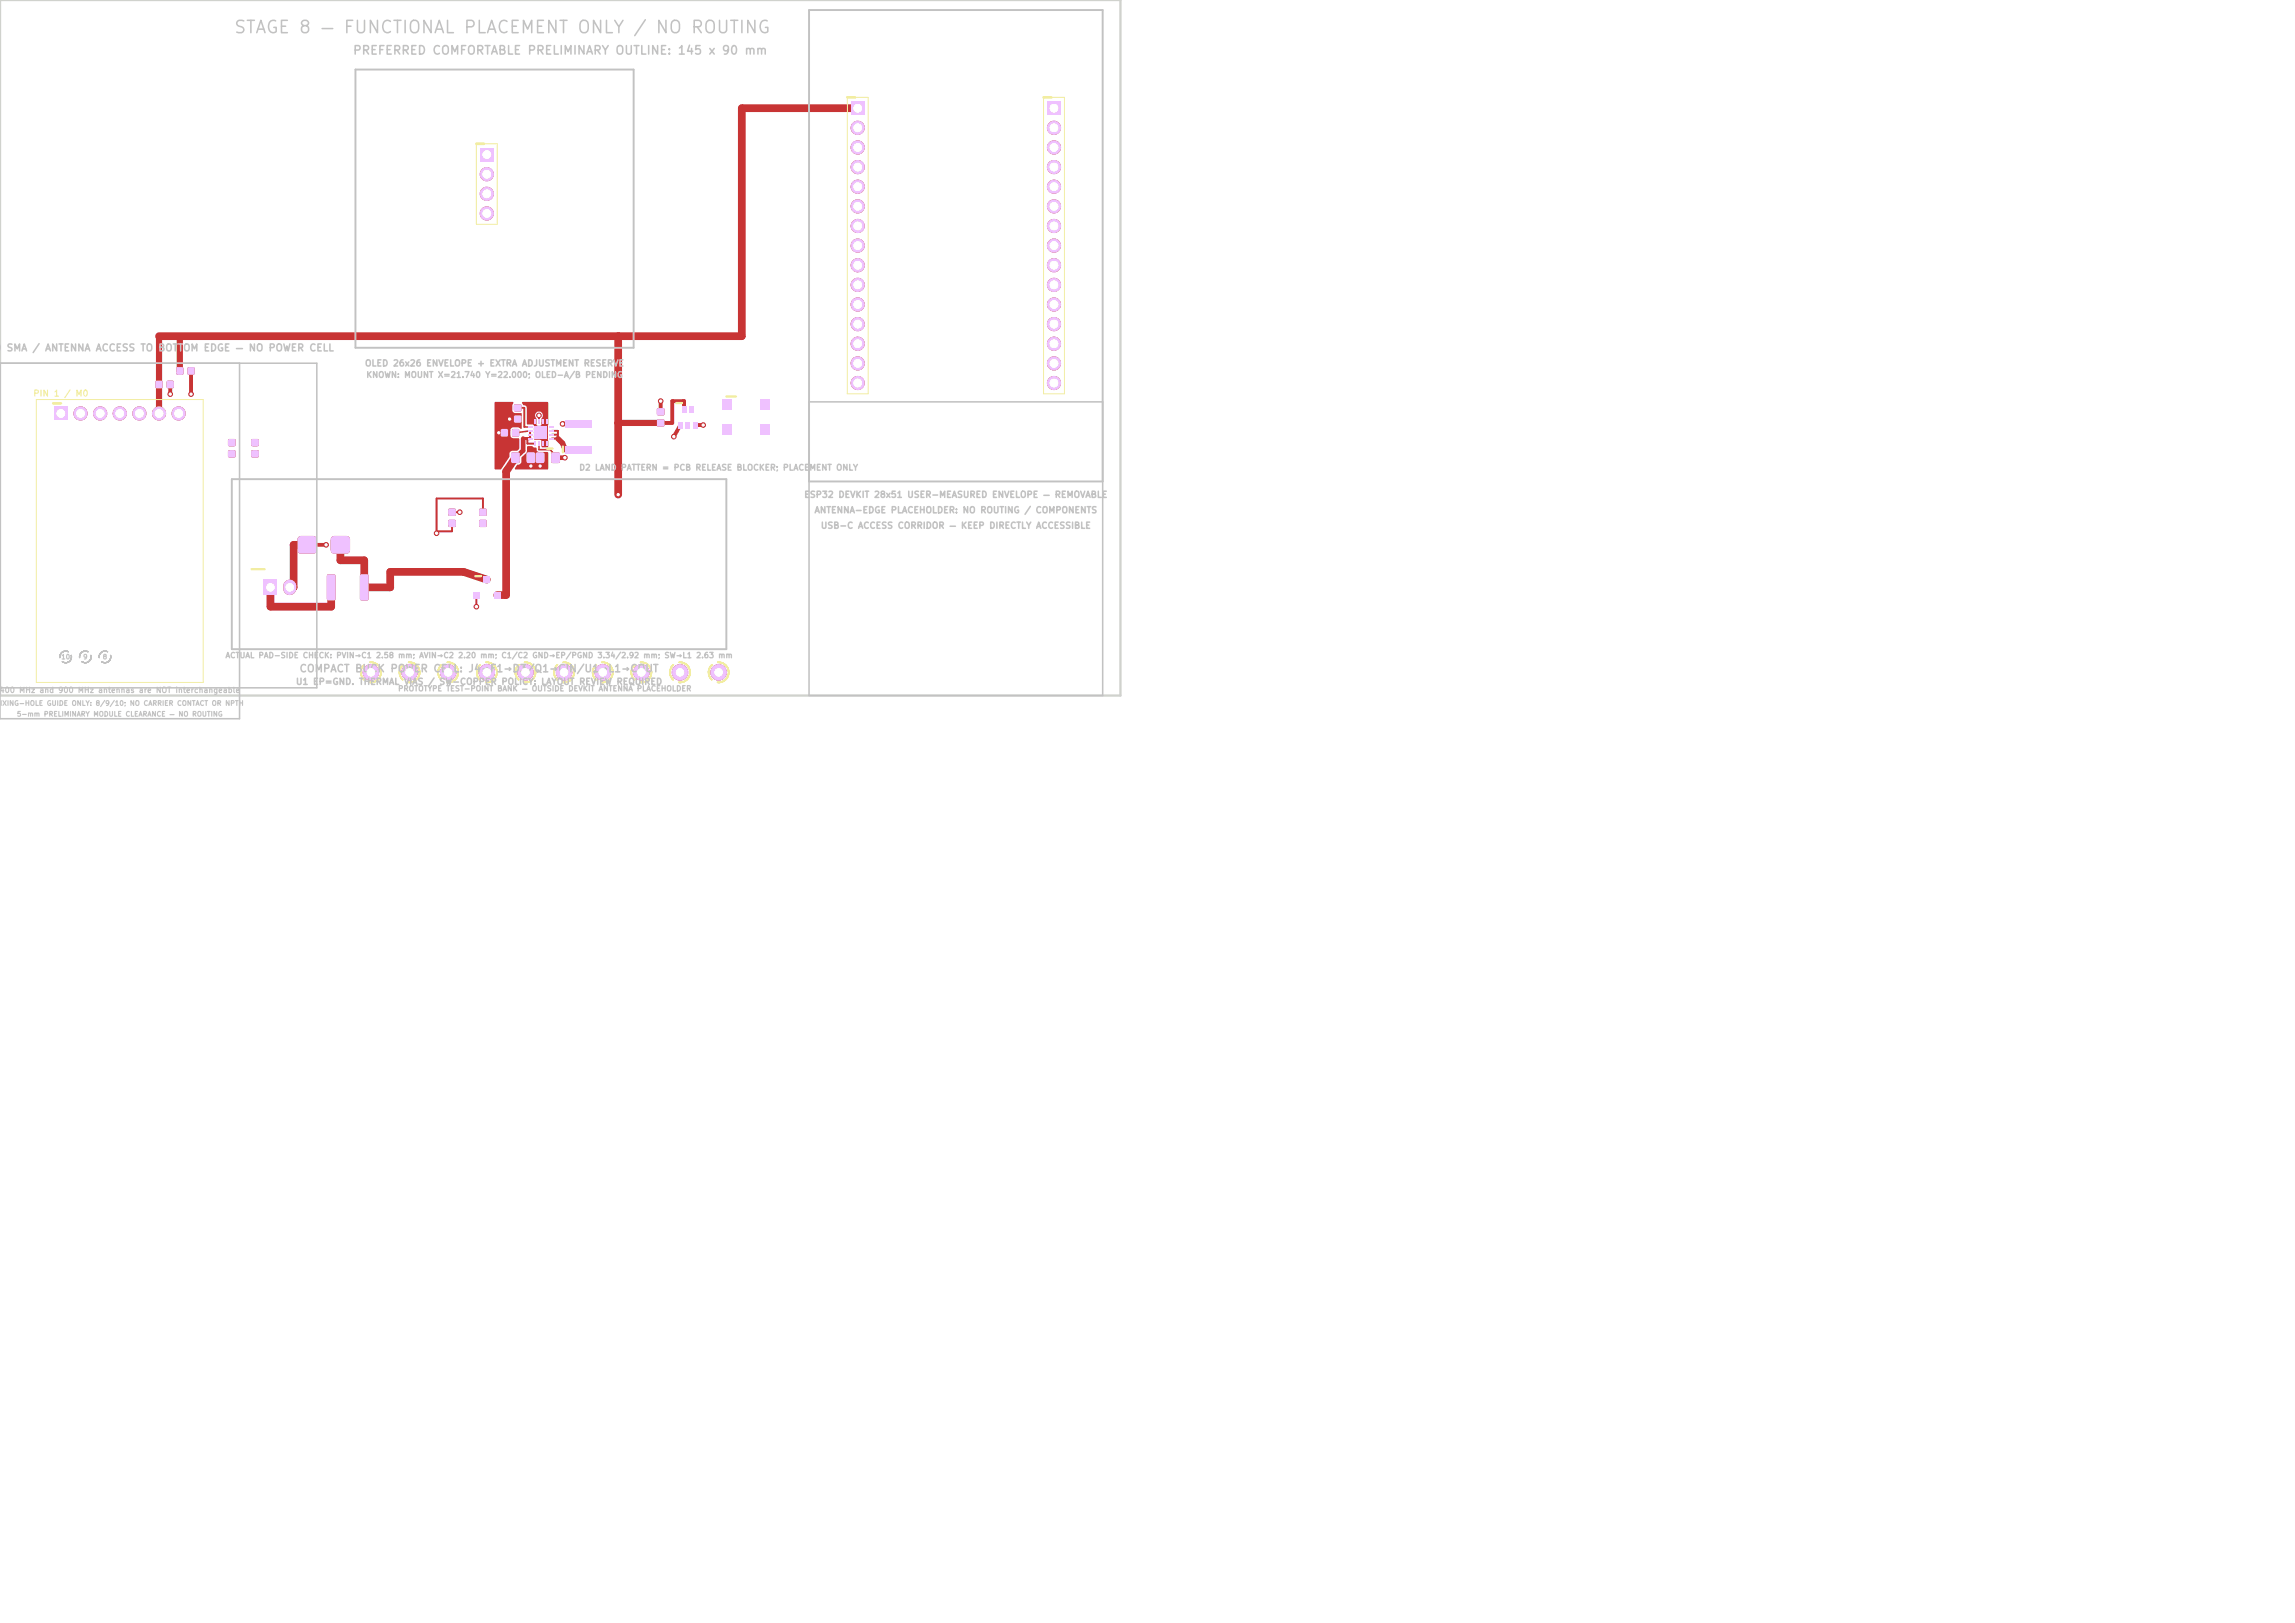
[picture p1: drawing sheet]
<svg xmlns="http://www.w3.org/2000/svg" width="297mm" height="210mm" viewBox="0 0 297 210" stroke-linecap="round" stroke-linejoin="round" font-family="sans-serif">
<defs><g id="words">
<text font-size="1.6" fill="#c2c2c2" x="30.2" y="4.7">STAGE 8 — FUNCTIONAL PLACEMENT ONLY / NO ROUTING</text>
<text font-size="1.1" fill="#c2c2c2" x="45.6" y="7.3">PREFERRED COMFORTABLE PRELIMINARY OUTLINE: 145 x 90 mm</text>
<text font-size="1" fill="#c2c2c2" x="38.7" y="87.2">COMPACT BUCK POWER CELL: J4→F1→D3/Q1→CIN/U1→L1→COUT</text>
<text font-size=".9" fill="#c2c2c2" x="-.8" y="45.7">0 SMA / ANTENNA ACCESS TO BOTTOM EDGE — NO POWER CELL</text>
<g font-size=".8" fill="#c2c2c2">
<text x="47.2" y="47.6">OLED 26x26 ENVELOPE + EXTRA ADJUSTMENT RESERVE</text>
<text x="47.3" y="49.1">KNOWN: MOUNT X=21.740 Y=22.000; OLED-A/B PENDING</text>
<text x="74.9" y="61.1">D2 LAND</text>
<text x="80.3" y="61.1">PATTERN = PCB RELEASE BLOCKER; PLACEMENT ONLY</text>
<text x="104" y="64.6">ESP32 DEVKIT 28x51 USER-MEASURED ENVELOPE — REMOVABLE</text>
<text x="105.3" y="66.6">ANTENNA-EDGE PLACEHOLDER: NO ROUTING / COMPONENTS</text>
<text x="106.2" y="68.6">USB-C ACCESS CORRIDOR — KEEP DIRECTLY ACCESSIBLE</text>
<text x="38.2" y="88.8">U1 EP=GND. THERMAL VIAS / SW-COPPER POLICY: LAYOUT REVIEW REQUIRED</text>
</g>
<text font-size=".8" fill="#f2eda1" x="4.2" y="51.5">PIN 1 / M0</text>
<g font-size=".7" fill="#c2c2c2">
<text x="-.1" y="89.8">400 MHz and 900 MHz antennas are NOT interchangeable</text>
<text x="29.1" y="85.3">ACTUAL PAD-SIDE CHECK: PVIN→C1 2.58 mm; AVIN→C2 2.20 mm; C1/C2 GND→EP/PGND 3.34/2.92 mm; SW→L1 2.63 mm</text>
<text x="51.5" y="89.6">PROTOTYPE TEST-POINT BANK — OUTSIDE DEVKIT ANTENNA PLACEHOLDER</text>
</g>
<g font-size=".6" fill="#c2c2c2">
<text x="7.9" y="85.5">10</text>
<text x="10.7" y="85.5">9</text>
<text x="13.2" y="85.5">8</text>
<text x="-.6" y="91.5">FIXING-HOLE GUIDE ONLY: 8/9/10; NO CARRIER CONTACT OR NPTH</text>
<text x="2.1" y="92.9">5-mm PRELIMINARY MODULE CLEARANCE — NO ROUTING</text>
</g>
</g></defs>
<g fill="#c83434">
<path d="M20.2 49.3h.8v.9h-.8z"/>
<path d="M21.6 49.3h.8v.9h-.8z"/>
<path d="M87.7 54.6h.6v.8h-.6z"/>
<path d="M88.7 54.6h.6v.8h-.6z"/>
<path d="M89.7 54.6h.5v.8h-.5z"/>
<path d="M89.2 52.6h.6v.8h-.6z"/>
<path d="M88.2 52.6h.6v.8h-.6z"/>
<path d="M22.9 47.6h.8v.8h-.8z"/>
<path d="M24.3 47.6h.8v.8h-.8z"/>
<path d="M7 52.7h1.7v1.7h-1.7z"/>
</g>
<g fill="#c83434" stroke="#c83434" stroke-width=".13">
<circle cx="10.4" cy="53.5" r=".85"/>
<circle cx="13" cy="53.5" r=".85"/>
<circle cx="15.5" cy="53.5" r=".85"/>
<circle cx="18" cy="53.5" r=".85"/>
<circle cx="20.6" cy="53.5" r=".85"/>
<circle cx="23.1" cy="53.5" r=".85"/>
</g>
<g fill="#c83434">
<path d="M42.4 74.4l.8-.1 .2 .1v3.1l-.1 .2h-.8l-.2-.1z"/>
<path d="M46.6 74.4l.9-.1 .2 .1v3.1l-.1 .2h-.8l-.2-.1z"/>
<path d="M110.1 13.2h1.7v1.7h-1.7z"/>
</g>
<g fill="#c83434" stroke="#c83434" stroke-width=".13">
<circle cx="111" cy="16.5" r=".85"/>
<circle cx="111" cy="19.1" r=".85"/>
<circle cx="111" cy="21.6" r=".85"/>
<circle cx="111" cy="24.2" r=".85"/>
<circle cx="111" cy="26.7" r=".85"/>
<circle cx="111" cy="29.2" r=".85"/>
<circle cx="111" cy="31.8" r=".85"/>
<circle cx="111" cy="34.3" r=".85"/>
<circle cx="111" cy="36.9" r=".85"/>
<circle cx="111" cy="39.4" r=".85"/>
<circle cx="111" cy="41.9" r=".85"/>
<circle cx="111" cy="44.5" r=".85"/>
<circle cx="111" cy="47" r=".85"/>
<circle cx="111" cy="49.6" r=".85"/>
</g>
<g fill="#c83434">
<path d="M29.6 58.3h.8v.8h-.8z"/>
<path d="M29.6 56.9h.8v.8h-.8z"/>
</g>
<g fill="#c83434" stroke="#c83434" stroke-width=".13">
<circle cx="78" cy="87" r="1"/>
<circle cx="83" cy="87" r="1"/>
<circle cx="53" cy="87" r="1"/>
</g>
<g fill="#c83434">
<path d="M66.3 55.6h.8v.8h-.8z"/>
<path d="M64.9 55.6h.8v.8h-.8z"/>
<path d="M135.5 13.2h1.7v1.7h-1.7z"/>
</g>
<g fill="#c83434" stroke="#c83434" stroke-width=".13">
<circle cx="136.4" cy="16.5" r=".85"/>
<circle cx="136.4" cy="19.1" r=".85"/>
<circle cx="136.4" cy="21.6" r=".85"/>
<circle cx="136.4" cy="24.2" r=".85"/>
<circle cx="136.4" cy="26.7" r=".85"/>
<circle cx="136.4" cy="29.2" r=".85"/>
<circle cx="136.4" cy="31.8" r=".85"/>
<circle cx="136.4" cy="34.3" r=".85"/>
<circle cx="136.4" cy="36.9" r=".85"/>
<circle cx="136.4" cy="39.4" r=".85"/>
<circle cx="136.4" cy="41.9" r=".85"/>
<circle cx="136.4" cy="44.5" r=".85"/>
<circle cx="136.4" cy="47" r=".85"/>
<circle cx="136.4" cy="49.6" r=".85"/>
<circle cx="68" cy="87" r="1"/>
</g>
<path d="M34.1 75h1.7v2h-1.7z" fill="#c83434"/>
<path d="M37.5 75.9v.3" fill="none" stroke="#c83434" stroke-width="1.7"/>
<g fill="#c83434">
<path d="M58.1 67.3h.8v.8h-.8z"/>
<path d="M58.1 65.9h.8v.8h-.8z"/>
</g>
<g fill="#c83434" stroke="#c83434" stroke-width=".13">
<circle cx="73" cy="87" r="1"/>
<circle cx="63" cy="87" r="1"/>
</g>
<g fill="#c83434">
<path d="M32.6 58.3h.8v.8h-.8z"/>
<path d="M32.6 56.9h.8v.8h-.8z"/>
</g>
<circle cx="93" cy="87" r="1" fill="#c83434" stroke="#c83434" stroke-width=".13"/>
<g fill="#c83434">
<path d="M71.4 58.6l.2-.1 .8 .1 .1 .2-.1 1.1h-.2h-.8l-.1-.2z"/>
<path d="M69.4 58.6l.2-.1 .8 .1 .1 .2-.1 1.1h-.2h-.8l-.1-.2z"/>
</g>
<circle cx="88" cy="87" r="1" fill="#c83434" stroke="#c83434" stroke-width=".13"/>
<g fill="#c83434">
<path d="M62.1 67.3h.8v.8h-.8z"/>
<path d="M62.1 65.9h.8v.8h-.8z"/>
<path d="M71.1 56.6h.6v.3h-.6z"/>
<path d="M71.1 56.1h.6v.3h-.6z"/>
<path d="M71.1 55.6h.6v.3h-.6z"/>
<path d="M71.1 55.1h.6v.3h-.6z"/>
<path d="M70.6 54.3h.3v.6h-.3z"/>
<path d="M70.1 54.3h.3v.6h-.3z"/>
<path d="M69.6 54.3h.3v.6h-.3z"/>
<path d="M69.1 54.3h.3v.6h-.3z"/>
<path d="M68.3 55.1h.6v.3h-.6z"/>
<path d="M68.3 55.6h.6v.3h-.6z"/>
<path d="M68.3 56.1h.6v.3h-.6z"/>
<path d="M68.3 56.6h.6v.3h-.6z"/>
<path d="M69.1 57.1h.3v.6h-.3z"/>
<path d="M69.6 57.1h.3v.6h-.3z"/>
<path d="M70.1 57.1h.3v.6h-.3z"/>
<path d="M70.6 57.1h.3v.6h-.3z"/>
<path d="M69.2 55.2h1.6v1.6h-1.6z"/>
<path d="M66.6 52.4h.8v.8h-.8z"/>
<path d="M66.6 53.8h.8v.8h-.8z"/>
<path d="M73.1 57.7h3.4v1h-3.4z"/>
<path d="M73.1 54.4h3.4v.9h-3.4z"/>
<path d="M62.1 19.2h1.7v1.7h-1.7z"/>
</g>
<g fill="#c83434" stroke="#c83434" stroke-width=".13">
<circle cx="63" cy="22.5" r=".85"/>
<circle cx="63" cy="25.1" r=".85"/>
<circle cx="63" cy="27.6" r=".85"/>
</g>
<g fill="#c83434">
<path d="M93.5 51.7h1.2v1.4h-1.2z"/>
<path d="M98.3 51.7h1.3v1.4h-1.3z"/>
<path d="M98.3 54.9h1.3v1.4h-1.3z"/>
<path d="M93.5 54.9h1.2v1.4h-1.2z"/>
</g>
<circle cx="48" cy="87" r="1" fill="#c83434" stroke="#c83434" stroke-width=".13"/>
<g fill="#c83434">
<path d="M42.9 69.5l.4-.1h1.5l.4 .1 .1 .3v1.4l-.1 .3-.4 .2h-1.5l-.4-.2-.1-.3v-1.4z"/>
<path d="M38.6 69.5l.4-.1h1.5l.4 .1 .1 .3v1.4l-.1 .3-.4 .2h-1.5l-.4-.2-.1-.3v-1.4z"/>
<path d="M61.3 76.6h.8v.9h-.8z"/>
<path d="M64 76.6h.8v.9h-.8z"/>
<path d="M62.6 74.6h.8v.9h-.8z"/>
<path d="M66.2 58.6l.2-.1 .8 .1 .1 .2-.1 1.1h-.2h-.8l-.1-.2z"/>
<path d="M68.2 58.6l.2-.1 .8 .1 .1 .2-.1 1.1h-.2h-.8l-.1-.2z"/>
<path d="M85.1 54.3h.8v.8h-.8z"/>
<path d="M85.1 52.9h.8v.8h-.8z"/>
</g>
<g fill="#c83434" stroke="#c83434" stroke-width=".13">
<circle cx="58" cy="87" r="1"/>
<circle cx="73.1" cy="59.2" r=".3"/>
<circle cx="72.8" cy="54.9" r=".3"/>
<circle cx="69.7" cy="53.7" r=".3"/>
<circle cx="80" cy="64" r=".3"/>
<circle cx="59.5" cy="66.3" r=".3"/>
<circle cx="66" cy="54.2" r=".3"/>
<circle cx="24.7" cy="51" r=".3"/>
<circle cx="69.9" cy="60.3" r=".3"/>
<circle cx="64.6" cy="56" r=".3"/>
<circle cx="91" cy="55" r=".3"/>
<circle cx="42.2" cy="70.5" r=".3"/>
<circle cx="85.5" cy="51.9" r=".3"/>
<circle cx="87.2" cy="56.5" r=".3"/>
<circle cx="22" cy="51" r=".3"/>
<circle cx="68.7" cy="60.3" r=".3"/>
<circle cx="61.6" cy="78.5" r=".3"/>
<circle cx="56.5" cy="69" r=".3"/>
</g>
<path d="M67.8 55.3h.8M68.6 55.8l-1.9 .2M69.8 57.4v.8h1.4l.7 1" fill="none" stroke="#c83434" stroke-width=".2"/>
<path d="M67.7 56.8v1.5l-1 .9M71.9 59.2h1.2M72.8 54.9h.3" fill="none" stroke="#c83434" stroke-width=".6"/>
<path d="M111 14h-15v29.5h-75.4M66.7 59.2l-1.2 1.8v16h-1.2M80 43.5v20.5M35 76v2.5h7.9v-2.5M39.7 70.5h-1.7v5.5h-.5M44 70.5v2h3.1v3.5h3.4v-2h9.5l3 1" fill="none" stroke="#c83434" stroke-width="1"/>
<path d="M20.6 43.5v10M23.3 43.5v4.5M80 54.7h5.5" fill="none" stroke="#c83434" stroke-width=".8"/>
<path d="M22 49.8v1.2M24.7 48v3M85.5 51.9v1.4M88.1 55l-.9 1.5M88.5 53v-1.1h-1.5v2.8h-1.5M90 55h1M39.7 70.5h2.5" fill="none" stroke="#c83434" stroke-width=".5"/>
<path d="M67 52.8h.8v2.5M68.6 55.8v1h-.4v.6h1M69.8 53.8v.8M71.4 55.8h.8v1h-.8M71.4 56.3h.8M58.5 66.3h1M58.5 67.7v1.1h-2M61.7 77v1.5M62.5 66.3v-1.8h-6v4.5" fill="none" stroke="#c83434" stroke-width=".25"/>
<path d="M67.7 56.8h.9" fill="none" stroke="#c83434" stroke-width=".4"/>
<path d="M72.2 56.8l.6 .6 .3 .8" fill="none" stroke="#c83434" stroke-width=".7"/>
<g fill="#c83434">
<path d="M64 52.1l2.3-.1a.3 .3 0 0 1 0 .5v.7l.2 .2 1 .1v.1v1.9l-.5-.2h-.6l-.2 .1-.2 .3 .1 .7 .1 .2 1 .2v1.2l-.3 .3h-.6l-.3 .1-.1 .3v.5l-1.1 1.5h-.7l-.1-.1z"/>
<path d="M68.2 57.8l.6-.1 .3 .2h.3l.1 .4 .1 .2h1.3v2.2h-4.2l-.1-.1 .4-.5a.46 .46 0 0 0 .5-.4v-.5l.7-.7z"/>
<path d="M67.6 52h3.2l.1 .1v5.7l-.8 .1-.1-.9-.6-.1a.3 .3 0 0 1-.3-.1 .3 .3 0 0 1 0-.3v-1.4l-.1-.2h-.8v-1.2h1l.2 .5v.8l.2 .1h.3l.2-.1v-.8a.52 .52 0 0 0-.1-.9 .52 .52 0 0 0-.8 .4h-1v-1l-.2-.2a.41 .41 0 0 1-.4-.5z"/>
</g>
<g fill="#efc1ff">
<path d="M20.2 49.3h.8v.9h-.8z"/>
<path d="M21.6 49.3h.8v.9h-.8z"/>
<path d="M87.7 54.6h.6v.8h-.6z"/>
<path d="M88.7 54.6h.6v.8h-.6z"/>
<path d="M89.7 54.6h.5v.8h-.5z"/>
<path d="M89.2 52.6h.6v.8h-.6z"/>
<path d="M88.2 52.6h.6v.8h-.6z"/>
<path d="M22.9 47.6h.8v.8h-.8z"/>
<path d="M24.3 47.6h.8v.8h-.8z"/>
<path d="M7 52.7h1.7v1.7h-1.7z"/>
</g>
<g fill="#efc1ff" stroke="#efc1ff" stroke-width=".13">
<circle cx="10.4" cy="53.5" r=".85"/>
<circle cx="13" cy="53.5" r=".85"/>
<circle cx="15.5" cy="53.5" r=".85"/>
<circle cx="18" cy="53.5" r=".85"/>
<circle cx="20.6" cy="53.5" r=".85"/>
<circle cx="23.1" cy="53.5" r=".85"/>
</g>
<g fill="#efc1ff">
<path d="M42.4 74.4l.8-.1 .2 .1v3.1l-.1 .2h-.8l-.2-.1z"/>
<path d="M46.6 74.4l.9-.1 .2 .1v3.1l-.1 .2h-.8l-.2-.1z"/>
<path d="M110.1 13.2h1.7v1.7h-1.7z"/>
</g>
<g fill="#efc1ff" stroke="#efc1ff" stroke-width=".13">
<circle cx="111" cy="16.5" r=".85"/>
<circle cx="111" cy="19.1" r=".85"/>
<circle cx="111" cy="21.6" r=".85"/>
<circle cx="111" cy="24.2" r=".85"/>
<circle cx="111" cy="26.7" r=".85"/>
<circle cx="111" cy="29.2" r=".85"/>
<circle cx="111" cy="31.8" r=".85"/>
<circle cx="111" cy="34.3" r=".85"/>
<circle cx="111" cy="36.9" r=".85"/>
<circle cx="111" cy="39.4" r=".85"/>
<circle cx="111" cy="41.9" r=".85"/>
<circle cx="111" cy="44.5" r=".85"/>
<circle cx="111" cy="47" r=".85"/>
<circle cx="111" cy="49.6" r=".85"/>
</g>
<g fill="#efc1ff">
<path d="M29.6 58.3h.8v.8h-.8z"/>
<path d="M29.6 56.9h.8v.8h-.8z"/>
</g>
<g fill="#efc1ff" stroke="#efc1ff" stroke-width=".13">
<circle cx="78" cy="87" r="1"/>
<circle cx="83" cy="87" r="1"/>
<circle cx="53" cy="87" r="1"/>
</g>
<g fill="#efc1ff">
<path d="M66.3 55.6h.8v.8h-.8z"/>
<path d="M64.9 55.6h.8v.8h-.8z"/>
<path d="M135.5 13.2h1.7v1.7h-1.7z"/>
</g>
<g fill="#efc1ff" stroke="#efc1ff" stroke-width=".13">
<circle cx="136.4" cy="16.5" r=".85"/>
<circle cx="136.4" cy="19.1" r=".85"/>
<circle cx="136.4" cy="21.6" r=".85"/>
<circle cx="136.4" cy="24.2" r=".85"/>
<circle cx="136.4" cy="26.7" r=".85"/>
<circle cx="136.4" cy="29.2" r=".85"/>
<circle cx="136.4" cy="31.8" r=".85"/>
<circle cx="136.4" cy="34.3" r=".85"/>
<circle cx="136.4" cy="36.9" r=".85"/>
<circle cx="136.4" cy="39.4" r=".85"/>
<circle cx="136.4" cy="41.9" r=".85"/>
<circle cx="136.4" cy="44.5" r=".85"/>
<circle cx="136.4" cy="47" r=".85"/>
<circle cx="136.4" cy="49.6" r=".85"/>
<circle cx="68" cy="87" r="1"/>
</g>
<path d="M34.1 75h1.7v2h-1.7z" fill="#efc1ff"/>
<path d="M37.5 75.9v.3" fill="none" stroke="#efc1ff" stroke-width="1.7"/>
<g fill="#efc1ff">
<path d="M58.1 67.3h.8v.8h-.8z"/>
<path d="M58.1 65.9h.8v.8h-.8z"/>
</g>
<g fill="#efc1ff" stroke="#efc1ff" stroke-width=".13">
<circle cx="73" cy="87" r="1"/>
<circle cx="63" cy="87" r="1"/>
</g>
<g fill="#efc1ff">
<path d="M32.6 58.3h.8v.8h-.8z"/>
<path d="M32.6 56.9h.8v.8h-.8z"/>
</g>
<circle cx="93" cy="87" r="1" fill="#efc1ff" stroke="#efc1ff" stroke-width=".13"/>
<g fill="#efc1ff">
<path d="M71.4 58.6l.2-.1 .8 .1 .1 .2-.1 1.1h-.2h-.8l-.1-.2z"/>
<path d="M69.4 58.6l.2-.1 .8 .1 .1 .2-.1 1.1h-.2h-.8l-.1-.2z"/>
</g>
<circle cx="88" cy="87" r="1" fill="#efc1ff" stroke="#efc1ff" stroke-width=".13"/>
<g fill="#efc1ff">
<path d="M62.1 67.3h.8v.8h-.8z"/>
<path d="M62.1 65.9h.8v.8h-.8z"/>
<path d="M71.1 56.6h.6v.3h-.6z"/>
<path d="M71.1 56.1h.6v.3h-.6z"/>
<path d="M71.1 55.6h.6v.3h-.6z"/>
<path d="M71.1 55.1h.6v.3h-.6z"/>
<path d="M70.6 54.3h.3v.6h-.3z"/>
<path d="M70.1 54.3h.3v.6h-.3z"/>
<path d="M69.6 54.3h.3v.6h-.3z"/>
<path d="M69.1 54.3h.3v.6h-.3z"/>
<path d="M68.3 55.1h.6v.3h-.6z"/>
<path d="M68.3 55.6h.6v.3h-.6z"/>
<path d="M68.3 56.1h.6v.3h-.6z"/>
<path d="M68.3 56.6h.6v.3h-.6z"/>
<path d="M69.1 57.1h.3v.6h-.3z"/>
<path d="M69.6 57.1h.3v.6h-.3z"/>
<path d="M70.1 57.1h.3v.6h-.3z"/>
<path d="M70.6 57.1h.3v.6h-.3z"/>
<path d="M69.2 55.2h1.6v1.6h-1.6z"/>
<path d="M66.6 52.4h.8v.8h-.8z"/>
<path d="M66.6 53.8h.8v.8h-.8z"/>
<path d="M73.1 57.7h3.4v1h-3.4z"/>
<path d="M73.1 54.4h3.4v.9h-3.4z"/>
<path d="M62.1 19.2h1.7v1.7h-1.7z"/>
</g>
<g fill="#efc1ff" stroke="#efc1ff" stroke-width=".13">
<circle cx="63" cy="22.5" r=".85"/>
<circle cx="63" cy="25.1" r=".85"/>
<circle cx="63" cy="27.6" r=".85"/>
</g>
<g fill="#efc1ff">
<path d="M93.5 51.7h1.2v1.4h-1.2z"/>
<path d="M98.3 51.7h1.3v1.4h-1.3z"/>
<path d="M98.3 54.9h1.3v1.4h-1.3z"/>
<path d="M93.5 54.9h1.2v1.4h-1.2z"/>
</g>
<circle cx="48" cy="87" r="1" fill="#efc1ff" stroke="#efc1ff" stroke-width=".13"/>
<g fill="#efc1ff">
<path d="M42.9 69.5l.4-.1h1.5l.4 .1 .1 .3v1.4l-.1 .3-.4 .2h-1.5l-.4-.2-.1-.3v-1.4z"/>
<path d="M38.6 69.5l.4-.1h1.5l.4 .1 .1 .3v1.4l-.1 .3-.4 .2h-1.5l-.4-.2-.1-.3v-1.4z"/>
<path d="M61.3 76.6h.8v.9h-.8z"/>
<path d="M64 76.6h.8v.9h-.8z"/>
<path d="M62.6 74.6h.8v.9h-.8z"/>
<path d="M66.2 58.6l.2-.1 .8 .1 .1 .2-.1 1.1h-.2h-.8l-.1-.2z"/>
<path d="M68.2 58.6l.2-.1 .8 .1 .1 .2-.1 1.1h-.2h-.8l-.1-.2z"/>
<path d="M85.1 54.3h.8v.8h-.8z"/>
<path d="M85.1 52.9h.8v.8h-.8z"/>
</g>
<circle cx="58" cy="87" r="1" fill="#efc1ff" stroke="#efc1ff" stroke-width=".13"/>
<path d="M70.7 58.1h.8M72.8 57.8v.7M87.5 52.2h.7M94 51.3h1.2M32.6 73.7h1.6M61.5 74.6h.7" fill="none" stroke="#f2eda1" stroke-width=".3"/>
<path d="M61.7 18.6h2.7v10.4h-2.7zM109.7 12.6h2.7v38.4h-2.7zM135.1 12.6h2.7v38.4h-2.7zM4.7 51.7h21.6v36.6h-21.6z" fill="none" stroke="#f2eda1" stroke-width=".13"/>
<path d="M61.7 18.6h.9M109.7 12.6h.9M135.1 12.6h.9M6.9 52.2h1" fill="none" stroke="#f2eda1" stroke-width=".35"/>
<g fill="none" stroke="#f2eda1" stroke-width=".2">
<path d="M46.7 87h.1M46.7 87v.1M46.7 87.1h.1M46.7 86.9h.1M46.7 87.1v.1M46.7 86.8v.1M46.7 87.2h.1M46.7 86.8h.1M46.7 86.7v.1M46.7 87.3h.1M46.7 86.7h.1M46.7 86.6v.1"/>
<path d="M46.7 87.4h.1M46.8 86.6h-.1M46.8 87.4h.1M46.8 86.6h.1M46.8 87.5h.1M46.8 86.5v.1M46.8 86.5h.1M46.8 87.5v.1M46.8 86.4v.1M46.8 87.6h.1M46.8 86.4h.1M46.9 86.4h-.1"/>
<path d="M46.9 87.6h.1M46.9 86.4h.1M46.9 87.6v.1M46.9 87.7h.1M46.9 86.3h.1M46.9 87.7v.1M46.9 87.8h.1M47 86.2h-.1M47 87.8h.1M47 86.2h.1M47 87.8v.1M47 86.1h.1"/>
<path d="M47 87.9h.1M47.1 86.1h.1M47.1 87.9h.1M47.1 87.9v.1M47.1 86h.1M47.9 88.3h.1M47.9 85.7h.1M48 85.7h-.1M48 88.3h.1M48 85.7h.1M48.1 85.7h.1M48.1 88.3h-.1"/>
<path d="M48.1 88.3h.1M48.2 85.7h.1M48.2 88.3h-.1M48.2 88.3h.1M48.3 85.7h.1M48.3 88.3h-.1M48.3 88.3h.1M48.3 85.7l.1 .1M48.4 88.2l-.1 .1M48.4 85.8h.1M48.4 88.2h.1M48.5 88.2h-.1"/>
<path d="M48.5 85.8h.1M48.5 88.2h.1M48.6 85.8h.1M48.6 88.2h.1M48.6 85.8v.1M48.6 88.1v.1M48.6 85.9h.1M48.6 88.1h.1M48.7 85.9h.1M48.7 88.1h.1M48.8 85.9h.1M48.8 85.9v.1"/>
<path d="M48.8 88.1h.1M48.8 86h.1M48.8 88v.1M48.8 88h.1M48.9 86h.1M48.9 88h-.1M48.9 88h.1M48.9 86v.1M48.9 86.1h.1M48.9 87.9v.1M48.9 87.9h.1M49 87.9h-.1"/>
<path d="M49 86.1h.1M49 87.9h.1M49 86.1v.1M49 86.2h.1M49 87.8h.1M49.1 86.2v.1M49.1 87.8h-.1M49.1 86.3h.1M49.1 87.7v.1M49.1 87.7h.1M49.1 86.3v.1M49.1 87.6v.1"/>
<path d="M49.1 86.4h.1M49.1 87.6h.1M49.2 86.4h.1M49.2 87.6h-.1M49.2 87.6h.1M49.2 86.5h.1M49.2 87.5h.1M49.2 86.6h.1M49.2 87.4v.1M49.2 87.4h.1M49.3 86.7h.1M49.3 87.3l-.1 .1"/>
<path d="M49.3 87.3h.1M49.3 86.8h.1M49.3 87.2v.1M49.3 87.2h.1M49.3 86.8v.1M49.3 86.9h.1M49.3 87.1v.1M49.3 87.1h.1M49.3 86.9v.1M49.3 87h.1M49.3 87v.1M51.7 87h.1"/>
<path d="M51.7 87v.1M51.7 86.9h.1M51.7 87.1h.1M51.7 87.1v.1M51.7 86.8v.1M51.7 87.2h.1M51.7 86.8h.1M51.7 86.7v.1M51.7 87.3h.1M51.7 86.7h.1M51.7 87.3v.1M51.7 87.4h.1"/>
<path d="M51.8 86.6l-.1 .1M51.8 87.4h.1M51.8 86.6h.1M51.8 87.4v.1M51.8 87.5h.1M51.8 86.5v.1M51.8 86.5h.1M51.8 87.5v.1M51.8 86.4v.1M51.8 87.6h.1M51.8 86.4h.1M51.9 86.4h-.1"/>
<path d="M51.9 87.6h.1M51.9 86.4h.1M51.9 87.6v.1M51.9 87.7h.1M51.9 86.3h.1M51.9 87.7v.1M51.9 87.8h.1M52 86.2l-.1 .1M52 86.2h.1M52 87.8h.1M52 87.8v.1M52 86.1v.1"/>
<path d="M52 86.1h.1M52 87.9h.1M52.1 86.1h-.1M52.1 86.1h.1M52.1 87.9h.1M52.1 87.9v.1M52.1 86v.1M52.1 88h.1M52.1 86h.1M52.2 86h-.1M52.8 88.3h.1M52.9 88.3h.1"/>
<path d="M52.9 85.7h.1M53 85.7h-.1M53 85.7h.1M53 88.3h.1M53.1 85.7h.1M53.1 88.3h.1M53.2 85.7h.1M53.2 88.3h.1M53.3 85.7h.1M53.3 88.3h-.1M53.3 88.3h.1M53.4 85.8h.1"/>
<path d="M53.4 88.2l-.1 .1M53.4 88.2h.1M53.5 85.8h.1M53.5 88.2h-.1M53.5 88.2h.1M53.6 85.8h.1M53.6 88.2h-.1M53.6 88.2h.1M53.6 85.8v.1M53.6 85.9h.1M53.6 88.1v.1M53.6 88.1h.1"/>
<path d="M53.7 88.1h-.1M53.7 85.9h.1M53.7 88.1h.1M53.8 85.9h.1M53.8 88.1h-.1M53.8 85.9v.1M53.8 88.1h.1M53.8 88v.1M53.8 86h.1M53.8 88h.1M53.9 86h.1M53.9 88h-.1"/>
<path d="M53.9 88h.1M53.9 86v.1M53.9 86.1h.1M53.9 87.9h.1M54 87.9h-.1M54 86.1v.1M54 87.9h.1M54 86.2h.1M54 87.8v.1M54 87.8h.1M54.1 86.2v.1M54.1 87.8h-.1"/>
<path d="M54.1 86.3h.1M54.1 87.7h.1M54.1 86.4h.1M54.1 87.6h.1M54.2 86.4h.1M54.2 87.6h-.1M54.2 87.6h.1M54.2 86.4v.1M54.2 87.5v.1M54.2 86.5h.1M54.2 87.5h.1M54.2 86.6h.1"/>
<path d="M54.2 87.4v.1M54.2 87.4h.1M54.3 86.7h.1M54.3 87.3l-.1 .1M54.3 87.3h.1M54.3 86.7v.1M54.3 86.8h.1M54.3 87.2v.1M54.3 87.2h.1M54.3 86.9h.1M54.3 87.1v.1M54.3 87.1h.1"/>
<path d="M54.3 86.9v.1M54.3 87h.1M54.3 87v.1M56.7 87h.1M56.7 87v.1M56.7 86.9h.1M56.7 87.1h.1M56.7 87.1v.1M56.7 86.8v.1M56.7 87.2h.1M56.7 86.8h.1M56.7 86.7v.1"/>
<path d="M56.7 87.3h.1M56.7 86.7h.1M56.7 86.6v.1M56.7 87.4h.1M56.8 86.6h-.1M56.8 87.4h.1M56.8 86.6h.1M56.8 87.5h.1M56.8 86.5v.1M56.8 86.5h.1M56.8 87.5v.1M56.8 86.4v.1"/>
<path d="M56.8 87.6h.1M56.8 86.4h.1M56.9 86.4h-.1M56.9 87.6h.1M56.9 86.4h.1M56.9 87.6v.1M56.9 87.7h.1M56.9 86.3h.1M56.9 87.7v.1M56.9 87.8h.1M57 87.8h.1M57 86.2h-.1"/>
<path d="M57 86.2h.1M57 87.8v.1M57 86.1h.1M57 87.9h.1M57.1 86.1h.1M57.1 87.9h.1M57.1 87.9v.1M57.1 86h.1M57.8 88.3h.1M57.9 88.3h.1M57.9 85.7h.1M58 88.3h.1"/>
<path d="M58 85.7h.1M58.1 85.7h.1M58.1 88.3h-.1M58.1 88.3h.1M58.2 85.7h.1M58.2 88.3h-.1M58.2 88.3h.1M58.3 85.7h.1M58.3 88.3h-.1M58.3 88.3h.1M58.3 85.7l.1 .1M58.4 88.2l-.1 .1"/>
<path d="M58.4 85.8h.1M58.4 88.2h.1M58.5 88.2h-.1M58.5 85.8h.1M58.5 88.2h.1M58.6 85.8h.1M58.6 88.2h.1M58.6 85.8v.1M58.6 85.9h.1M58.6 88.1v.1M58.6 88.1h.1M58.7 85.9h.1"/>
<path d="M58.7 88.1h.1M58.8 85.9v.1M58.8 88.1h.1M58.8 86h.1M58.8 88v.1M58.8 88h.1M58.9 86h.1M58.9 88h-.1M58.9 88h.1M58.9 86v.1M58.9 86.1h.1M58.9 87.9v.1"/>
<path d="M58.9 87.9h.1M59 87.9h-.1M59 86.1h.1M59 87.9h.1M59 86.1v.1M59 86.2h.1M59 87.8h.1M59.1 86.2v.1M59.1 87.8h-.1M59.1 86.3h.1M59.1 87.7v.1M59.1 87.7h.1"/>
<path d="M59.1 86.3v.1M59.1 86.4h.1M59.1 87.6h.1M59.2 86.4h.1M59.2 87.6h-.1M59.2 87.6h.1M59.2 86.5h.1M59.2 87.5h.1M59.2 86.6h.1M59.2 87.4v.1M59.2 87.4h.1M59.3 86.7h.1"/>
<path d="M59.3 87.3l-.1 .1M59.3 87.3h.1M59.3 86.8h.1M59.3 87.2v.1M59.3 87.2h.1M59.3 86.9h.1M59.3 87.1v.1M59.3 87.1h.1M59.3 86.9v.1M59.3 87h.1M59.3 87v.1M61.7 87h.1"/>
<path d="M61.7 87v.1M61.7 86.9h.1M61.7 87.1h.1M61.7 87.1v.1M61.7 86.8v.1M61.7 87.2h.1M61.7 86.8h.1M61.7 86.7v.1M61.7 87.3h.1M61.7 86.7h.1M61.7 87.3v.1M61.7 86.6v.1"/>
<path d="M61.7 87.4h.1M61.8 86.6h-.1M61.8 87.4h.1M61.8 86.6h.1M61.8 87.4v.1M61.8 87.5h.1M61.8 86.5v.1M61.8 86.5h.1M61.8 87.5v.1M61.8 86.4v.1M61.8 87.6h.1M61.8 86.4h.1"/>
<path d="M61.9 86.4h-.1M61.9 87.6h.1M61.9 86.4h.1M61.9 87.6v.1M61.9 86.3v.1M61.9 86.3h.1M61.9 87.7h.1M61.9 87.7v.1M61.9 87.8h.1M62 86.2l-.1 .1M62 86.2h.1M62 87.8h.1"/>
<path d="M62 87.8v.1M62 87.9h.1M62 86.1h.1M62.1 86.1h.1M62.1 87.9h.1M62.1 87.9v.1M62.1 86v.1M62.1 88h.1M62.1 86h.1M62.2 86h-.1M62.8 88.3h.1M62.9 88.3h.1"/>
<path d="M62.9 85.7h.1M63 85.7h-.1M63 88.3h.1M63 85.7h.1M63.1 85.7h.1M63.1 88.3h.1M63.2 88.3h-.1M63.2 85.7h.1M63.2 88.3h.1M63.3 85.7h.1M63.3 88.3h-.1M63.3 88.3h.1"/>
<path d="M63.4 85.8h.1M63.4 88.2l-.1 .1M63.4 88.2h.1M63.5 85.8h.1M63.5 88.2h-.1M63.5 88.2h.1M63.6 85.8h.1M63.6 88.2h-.1M63.6 88.2h.1M63.6 85.8v.1M63.6 85.9h.1M63.6 88.1v.1"/>
<path d="M63.6 88.1h.1M63.7 88.1h-.1M63.7 85.9h.1M63.7 88.1h.1M63.8 88.1h-.1M63.8 85.9v.1M63.8 88.1h.1M63.8 88v.1M63.8 86h.1M63.8 88h.1M63.9 86h.1M63.9 88h-.1"/>
<path d="M63.9 88h.1M63.9 86v.1M63.9 86.1h.1M63.9 87.9h.1M64 87.9h-.1M64 86.1h.1M64 87.9h.1M64 86.1v.1M64 86.2h.1M64 87.8h.1M64.1 86.2h.1M64.1 87.8h-.1"/>
<path d="M64.1 86.2v.1M64.1 87.8h.1M64.1 86.3h.1M64.1 87.7h.1M64.1 86.4h.1M64.1 87.6h.1M64.2 86.4h.1M64.2 87.6h-.1M64.2 87.6h.1M64.2 86.5h.1M64.2 87.5h.1M64.2 86.6h.1"/>
<path d="M64.2 87.4v.1M64.2 87.4h.1M64.3 86.7h.1M64.3 87.3l-.1 .1M64.3 87.3h.1M64.3 86.8h.1M64.3 87.2v.1M64.3 87.2h.1M64.3 86.9h.1M64.3 87.1v.1M64.3 87.1h.1M64.3 86.9v.1"/>
<path d="M64.3 87h.1M64.3 87v.1M66.7 87h.1M66.7 87v.1M66.7 86.9h.1M66.7 87.1h.1M66.7 87.1v.1M66.7 86.8v.1M66.7 87.2h.1M66.7 86.8h.1M66.7 86.7v.1M66.7 87.3h.1"/>
<path d="M66.7 86.7h.1M66.7 86.6v.1M66.7 87.4h.1M66.8 86.6h-.1M66.8 87.4h.1M66.8 86.6h.1M66.8 87.5h.1M66.8 86.5v.1M66.8 86.5h.1M66.8 87.5v.1M66.8 86.4v.1M66.8 87.6h.1"/>
<path d="M66.8 86.4h.1M66.9 86.4h-.1M66.9 87.6h.1M66.9 86.4h.1M66.9 87.6v.1M66.9 87.7h.1M66.9 86.3h.1M66.9 87.7v.1M66.9 87.8h.1M67 87.8h.1M67 86.2h-.1M67 86.2h.1"/>
<path d="M67 87.8v.1M67 86.1v.1M67 86.1h.1M67 87.9h.1M67.1 86.1h-.1M67.1 86.1h.1M67.1 87.9h.1M67.1 87.9v.1M67.1 88h.1M67.1 86v.1M67.1 86h.1M67.2 86h-.1"/>
<path d="M67.8 88.3h.1M67.9 88.3h.1M67.9 85.7h.1M68 88.3h.1M68 85.7h.1M68.1 85.7h.1M68.1 88.3h-.1M68.1 88.3h.1M68.2 85.7h.1M68.2 88.3h-.1M68.2 88.3h.1M68.3 85.7h.1"/>
<path d="M68.3 88.3h-.1M68.3 88.3h.1M68.3 85.7l.1 .1M68.4 85.8h.1M68.4 88.2h.1M68.5 85.8h.1M68.5 88.2h.1M68.6 85.8h.1M68.6 88.2h.1M68.6 85.8v.1M68.6 85.9h.1M68.6 88.1v.1"/>
<path d="M68.6 88.1h.1M68.7 85.9h.1M68.7 88.1h.1M68.8 85.9v.1M68.8 88.1h.1M68.8 86h.1M68.8 88v.1M68.8 88h.1M68.9 86h.1M68.9 88h-.1M68.9 88h.1M68.9 86v.1"/>
<path d="M68.9 86.1h.1M68.9 87.9v.1M68.9 87.9h.1M69 87.9h-.1M69 86.1h.1M69 87.9h.1M69 86.1v.1M69 86.2h.1M69 87.8v.1M69 87.8h.1M69.1 86.2v.1M69.1 87.8h-.1"/>
<path d="M69.1 87.8h.1M69.1 86.3h.1M69.1 87.7h.1M69.1 86.3v.1M69.1 86.4h.1M69.1 87.6h.1M69.2 86.4h.1M69.2 87.6h-.1M69.2 87.6h.1M69.2 86.5h.1M69.2 87.5h.1M69.2 86.5v.1"/>
<path d="M69.2 86.6h.1M69.2 87.4v.1M69.2 87.4h.1M69.2 86.6l.1 .1M69.3 86.7h.1M69.3 87.3l-.1 .1M69.3 87.3h.1M69.3 86.8h.1M69.3 87.2v.1M69.3 87.2h.1M69.3 86.9h.1M69.3 87.1v.1"/>
<path d="M69.3 87.1h.1M69.3 86.9v.1M69.3 87h.1M69.3 87v.1M71.7 87h.1M71.7 87v.1M71.7 86.9h.1M71.7 87.1h.1M71.7 87.1v.1M71.7 86.8v.1M71.7 87.2h.1M71.7 86.8h.1"/>
<path d="M71.7 86.7v.1M71.7 87.3h.1M71.7 86.7h.1M71.7 86.6v.1M71.7 87.4h.1M71.8 86.6h-.1M71.8 87.4h.1M71.8 86.6h.1M71.8 87.5h.1M71.8 86.5v.1M71.8 86.5h.1M71.8 87.5v.1"/>
<path d="M71.8 86.4v.1M71.8 87.6h.1M71.8 86.4h.1M71.9 86.4h-.1M71.9 87.6h.1M71.9 86.4h.1M71.9 87.6v.1M71.9 86.3v.1M71.9 86.3h.1M71.9 87.7h.1M71.9 87.7v.1M71.9 86.2v.1"/>
<path d="M72 86.2h-.1M72 86.2h.1M72 87.8h.1M72 87.8v.1M72 87.9h.1M72 86.1h.1M72.1 87.9h.1M72.1 86.1h.1M72.1 87.9v.1M72.1 88h.1M72.1 86h.1M72.8 88.3h.1"/>
<path d="M72.9 88.3h.1M72.9 85.7h.1M73 85.7h-.1M73 88.3h.1M73 85.7h.1M73.1 85.7h.1M73.1 88.3h.1M73.2 85.7h.1M73.2 88.3h-.1M73.2 88.3h.1M73.3 85.7h.1M73.3 88.3h-.1"/>
<path d="M73.3 88.3h.1M73.4 85.8h.1M73.4 88.2l-.1 .1M73.4 88.2h.1M73.5 85.8h.1M73.5 88.2h-.1M73.5 88.2h.1M73.6 85.8h.1M73.6 88.2h-.1M73.6 88.2h.1M73.6 85.8v.1M73.6 85.9h.1"/>
<path d="M73.6 88.1v.1M73.6 88.1h.1M73.7 88.1h-.1M73.7 85.9h.1M73.7 88.1h.1M73.8 88.1h-.1M73.8 85.9v.1M73.8 88.1h.1M73.8 86h.1M73.8 88v.1M73.8 88h.1M73.9 86h.1"/>
<path d="M73.9 88h-.1M73.9 88h.1M73.9 86v.1M73.9 87.9h.1M73.9 86.1h.1M74 87.9h-.1M74 86.1h.1M74 87.9h.1M74 86.1v.1M74 86.2h.1M74 87.8h.1M74.1 86.2h.1"/>
<path d="M74.1 87.8h-.1M74.1 86.2v.1M74.1 87.8h.1M74.1 86.3h.1M74.1 87.7h.1M74.1 86.4h.1M74.1 87.6h.1M74.2 86.4h.1M74.2 87.6h-.1M74.2 87.6h.1M74.2 86.5h.1M74.2 87.5h.1"/>
<path d="M74.2 86.6h.1M74.2 87.4v.1M74.2 87.4h.1M74.3 86.7h.1M74.3 87.3l-.1 .1M74.3 87.3h.1M74.3 86.8h.1M74.3 87.2v.1M74.3 87.2h.1M74.3 86.9h.1M74.3 87.1v.1M74.3 87.1h.1"/>
<path d="M74.3 86.9v.1M74.3 87h.1M74.3 87v.1M76.7 87h.1M76.7 87v.1M76.7 86.9h.1M76.7 87.1h.1M76.7 87.1v.1M76.7 86.8v.1M76.7 87.2h.1M76.7 86.8h.1M76.7 87.2v.1"/>
<path d="M76.7 87.3h.1M76.7 86.7v.1M76.7 86.7h.1M76.7 86.6v.1M76.7 87.4h.1M76.8 86.6h-.1M76.8 87.4h.1M76.8 86.6h.1M76.8 87.5h.1M76.8 86.5v.1M76.8 86.5h.1M76.8 87.5v.1"/>
<path d="M76.8 86.4v.1M76.8 86.4h.1M76.8 87.6h.1M76.9 86.4h-.1M76.9 87.6h.1M76.9 86.4h.1M76.9 87.6v.1M76.9 87.7h.1M76.9 86.3h.1M76.9 87.7v.1M76.9 87.8h.1M77 87.8h.1"/>
<path d="M77 86.2h-.1M77 86.2h.1M77 87.8v.1M77 86.1v.1M77 86.1h.1M77 87.9h.1M77.1 86.1h-.1M77.1 86.1h.1M77.1 87.9h.1M77.1 87.9v.1M77.1 88h.1M77.1 86v.1"/>
<path d="M77.1 86h.1M77.2 86h-.1M77.8 88.3h.1M77.9 88.3h.1M77.9 85.7h.1M78 88.3h.1M78 85.7h.1M78.1 85.7h.1M78.1 88.3h-.1M78.1 88.3h.1M78.2 85.7h.1M78.2 88.3h-.1"/>
<path d="M78.2 88.3h.1M78.3 88.3h-.1M78.3 85.7h.1M78.3 88.3h.1M78.3 85.7l.1 .1M78.4 85.8h.1M78.4 88.2h.1M78.5 85.8h.1M78.5 88.2h.1M78.6 88.2h-.1M78.6 85.8h.1M78.6 88.2h.1"/>
<path d="M78.6 85.8v.1M78.6 85.9h.1M78.6 88.1v.1M78.6 88.1h.1M78.7 85.9h.1M78.7 88.1h-.1M78.7 88.1h.1M78.8 85.9v.1M78.8 88.1h-.1M78.8 86h.1M78.8 88v.1M78.8 88h.1"/>
<path d="M78.9 86h.1M78.9 88h-.1M78.9 86v.1M78.9 88h.1M78.9 86.1h.1M78.9 87.9v.1M78.9 87.9h.1M79 86.1h.1M79 87.9h-.1M79 87.9h.1M79 86.1v.1M79 86.2h.1"/>
<path d="M79 87.8v.1M79 87.8h.1M79.1 86.2h.1M79.1 87.8h-.1M79.1 86.2v.1M79.1 87.8h.1M79.1 86.3h.1M79.1 87.7h.1M79.1 86.3v.1M79.1 86.4h.1M79.1 87.6h.1M79.2 86.4h.1"/>
<path d="M79.2 87.6h-.1M79.2 87.6h.1M79.2 86.5h.1M79.2 87.5h.1M79.2 86.5v.1M79.2 86.6h.1M79.2 87.4v.1M79.2 87.4h.1M79.2 86.6l.1 .1M79.3 86.7h.1M79.3 87.3l-.1 .1M79.3 87.3h.1"/>
<path d="M79.3 86.8h.1M79.3 87.2v.1M79.3 87.2h.1M79.3 86.9h.1M79.3 87.1v.1M79.3 87.1h.1M79.3 86.9v.1M79.3 87h.1M79.3 87v.1M81.7 87h.1M81.7 87v.1M81.7 86.9h.1"/>
<path d="M81.7 87.1h.1M81.7 87.1v.1M81.7 86.8v.1M81.7 87.2h.1M81.7 86.8h.1M81.7 86.7v.1M81.7 87.3h.1M81.7 86.7h.1M81.7 86.6v.1M81.7 87.4h.1M81.8 86.6h-.1M81.8 87.4h.1"/>
<path d="M81.8 86.6h.1M81.8 87.5h.1M81.8 86.5v.1M81.8 86.5h.1M81.8 87.5v.1M81.8 86.4v.1M81.8 87.6h.1M81.8 86.4h.1M81.9 86.4h-.1M81.9 87.6h.1M81.9 86.4h.1M81.9 87.6v.1"/>
<path d="M81.9 86.3v.1M81.9 87.7h.1M81.9 86.3h.1M81.9 87.7v.1M81.9 86.2v.1M82 86.2h-.1M82 86.2h.1M82 87.8h.1M82 87.8v.1M82 87.9h.1M82 86.1h.1M82.1 87.9h.1"/>
<path d="M82.1 86.1h.1M82.1 87.9v.1M82.1 88h.1M82.1 86h.1M82.9 88.3h.1M82.9 85.7h.1M83 85.7h-.1M83 88.3h.1M83 85.7h.1M83.1 88.3h-.1M83.1 85.7h.1M83.1 88.3h.1"/>
<path d="M83.2 85.7h.1M83.2 88.3h-.1M83.2 88.3h.1M83.3 85.7h.1M83.3 88.3h-.1M83.3 88.3h.1M83.4 85.8h.1M83.4 88.2l-.1 .1M83.4 88.2h.1M83.5 85.8h.1M83.5 88.2h-.1M83.5 88.2h.1"/>
<path d="M83.6 85.8h.1M83.6 88.2h-.1M83.6 88.2h.1M83.6 85.8v.1M83.6 88.1v.1M83.6 85.9h.1M83.6 88.1h.1M83.7 85.9h.1M83.7 88.1h.1M83.8 88.1h-.1M83.8 85.9v.1M83.8 88.1h.1"/>
<path d="M83.8 86h.1M83.8 88v.1M83.8 88h.1M83.9 86h.1M83.9 88h-.1M83.9 88h.1M83.9 86v.1M83.9 86.1h.1M83.9 87.9h.1M84 87.9h-.1M84 86.1h.1M84 87.9h.1"/>
<path d="M84 86.1v.1M84 86.2h.1M84 87.8h.1M84.1 86.2h.1M84.1 87.8h-.1M84.1 86.2v.1M84.1 87.8h.1M84.1 86.3h.1M84.1 87.7v.1M84.1 87.7h.1M84.1 86.4h.1M84.1 87.6v.1"/>
<path d="M84.1 87.6h.1M84.2 86.4h.1M84.2 87.6h-.1M84.2 87.6h.1M84.2 86.5h.1M84.2 87.5h.1M84.2 86.6h.1M84.2 87.4v.1M84.2 87.4h.1M84.3 86.7h.1M84.3 87.3l-.1 .1M84.3 87.3h.1"/>
<path d="M84.3 86.8h.1M84.3 87.2v.1M84.3 87.2h.1M84.3 86.9h.1M84.3 87.1v.1M84.3 87.1h.1M84.3 86.9v.1M84.3 87h.1M84.3 87v.1M86.7 87h.1M86.7 87v.1M86.7 86.9h.1"/>
<path d="M86.7 87.1h.1M86.7 87.1v.1M86.7 86.8v.1M86.7 87.2h.1M86.7 86.8h.1M86.7 86.7v.1M86.7 87.3h.1M86.7 86.7h.1M86.7 86.6v.1M86.7 87.4h.1M86.8 86.6h-.1M86.8 87.4h.1"/>
<path d="M86.8 86.6h.1M86.8 87.5h.1M86.8 86.5v.1M86.8 86.5h.1M86.8 87.5v.1M86.8 86.4v.1M86.8 86.4h.1M86.8 87.6h.1M86.9 86.4h-.1M86.9 87.6h.1M86.9 86.4h.1M86.9 87.6v.1"/>
<path d="M86.9 87.7h.1M86.9 86.3h.1M86.9 87.7v.1M86.9 87.8h.1M87 86.2h-.1M87 86.2h.1M87 87.8h.1M87 87.8v.1M87 86.1v.1M87 86.1h.1M87 87.9h.1M87.1 86.1h-.1"/>
<path d="M87.1 86.1h.1M87.1 87.9h.1M87.1 87.9v.1M87.1 88h.1M87.1 86v.1M87.1 86h.1M87.2 86h-.1M87.8 88.3h.1M87.9 88.3h.1M87.9 85.7h.1M88 85.7h-.1M88 85.7h.1"/>
<path d="M88 88.3h.1M88.1 85.7h.1M88.1 88.3h-.1M88.1 88.3h.1M88.2 85.7h.1M88.2 88.3h.1M88.3 88.3h-.1M88.3 85.7h.1M88.3 88.3h.1M88.3 85.7l.1 .1M88.4 85.8h.1M88.4 88.2h.1"/>
<path d="M88.5 85.8h.1M88.5 88.2h.1M88.6 85.8h.1M88.6 88.2h-.1M88.6 88.2h.1M88.6 85.8v.1M88.6 85.9h.1M88.6 88.1v.1M88.6 88.1h.1M88.7 85.9h.1M88.7 88.1h-.1M88.7 88.1h.1"/>
<path d="M88.8 85.9h.1M88.8 88.1h-.1M88.8 85.9v.1M88.8 88v.1M88.8 86h.1M88.8 88h.1M88.9 86h.1M88.9 88h-.1M88.9 86v.1M88.9 88h.1M88.9 86.1h.1M88.9 87.9v.1"/>
<path d="M88.9 87.9h.1M89 86.1h.1M89 87.9h-.1M89 86.1v.1M89 87.9h.1M89 86.2h.1M89 87.8v.1M89 87.8h.1M89.1 86.2h.1M89.1 87.8h-.1M89.1 86.2v.1M89.1 87.8h.1"/>
<path d="M89.1 86.3h.1M89.1 87.7h.1M89.1 86.4h.1M89.1 87.6h.1M89.2 86.4h.1M89.2 87.6h-.1M89.2 87.6h.1M89.2 86.4v.1M89.2 87.5v.1M89.2 86.5h.1M89.2 87.5h.1M89.2 86.5v.1"/>
<path d="M89.2 86.6h.1M89.2 87.4v.1M89.2 87.4h.1M89.2 86.6l.1 .1M89.3 86.7h.1M89.3 87.3l-.1 .1M89.3 87.3h.1M89.3 86.8h.1M89.3 87.2v.1M89.3 87.2h.1M89.3 86.9h.1M89.3 87.1v.1"/>
<path d="M89.3 87.1h.1M89.3 86.9v.1M89.3 87h.1M89.3 87v.1M91.7 87h.1M91.7 87v.1M91.7 86.9h.1M91.7 87.1h.1M91.7 87.1v.1M91.7 86.8v.1M91.7 87.2h.1M91.7 86.8h.1"/>
<path d="M91.7 86.7v.1M91.7 87.3h.1M91.7 86.7h.1M91.7 86.6v.1M91.7 87.4h.1M91.8 86.6h-.1M91.8 87.4h.1M91.8 86.6h.1M91.8 87.5h.1M91.8 86.5v.1M91.8 86.5h.1M91.8 87.5v.1"/>
<path d="M91.8 86.4v.1M91.8 87.6h.1M91.8 86.4h.1M91.9 86.4h-.1M91.9 87.6h.1M91.9 86.4h.1M91.9 87.6v.1M91.9 86.3v.1M91.9 87.7h.1M91.9 86.3h.1M91.9 87.7v.1M91.9 87.8h.1"/>
<path d="M91.9 86.2v.1M92 86.2h-.1M92 87.8h.1M92 86.2h.1M92 87.8v.1M92 86.1h.1M92 87.9h.1M92.1 86.1h.1M92.1 87.9h.1M92.1 87.9v.1M92.1 86h.1M92.9 88.3h.1"/>
<path d="M92.9 85.7h.1M93 85.7h-.1M93 88.3h.1M93 85.7h.1M93.1 85.7h.1M93.1 88.3h-.1M93.1 88.3h.1M93.2 85.7h.1M93.2 88.3h-.1M93.2 88.3h.1M93.3 85.7h.1M93.3 88.3h-.1"/>
<path d="M93.3 88.3h.1M93.3 85.7l.1 .1M93.4 88.2l-.1 .1M93.4 85.8h.1M93.4 88.2h.1M93.5 88.2h-.1M93.5 85.8h.1M93.5 88.2h.1M93.6 85.8h.1M93.6 88.2h.1M93.6 85.8v.1M93.6 88.1v.1"/>
<path d="M93.6 85.9h.1M93.6 88.1h.1M93.7 85.9h.1M93.7 88.1h.1M93.8 85.9h.1M93.8 85.9v.1M93.8 88.1h.1M93.8 86h.1M93.8 88v.1M93.8 88h.1M93.9 86h.1M93.9 88h-.1"/>
<path d="M93.9 88h.1M93.9 86v.1M93.9 86.1h.1M93.9 87.9h.1M94 87.9h-.1M94 86.1h.1M94 87.9h.1M94 86.1v.1M94 86.2h.1M94 87.8h.1M94.1 86.2h.1M94.1 87.8h-.1"/>
<path d="M94.1 86.2v.1M94.1 87.8h.1M94.1 86.3h.1M94.1 87.7v.1M94.1 87.7h.1M94.1 86.4h.1M94.1 87.6v.1M94.1 87.6h.1M94.2 86.4h.1M94.2 87.6h-.1M94.2 87.6h.1M94.2 86.5h.1"/>
<path d="M94.2 87.5h.1M94.2 86.6h.1M94.2 87.4v.1M94.2 87.4h.1M94.3 86.7h.1M94.3 87.3l-.1 .1M94.3 87.3h.1M94.3 86.8h.1M94.3 87.2v.1M94.3 87.2h.1M94.3 86.9h.1M94.3 87.1v.1"/>
<path d="M94.3 87.1h.1M94.3 86.9v.1M94.3 87h.1M94.3 87v.1"/>
</g>
<path d="M0 0h145v90h-145z" fill="none" stroke="#d0d2cd" stroke-width=".3"/>
<path d="M31 47v46h-31v-46h41v42h-41M104.7 52h38v38h-38z" fill="none" stroke="#c2c2c2" stroke-width=".2"/>
<path d="M46 9h36v36h-36zM104.7 1.3h38v61h-38zM30 62h64v22h-64z" fill="none" stroke="#c2c2c2" stroke-width=".25"/>
<g fill="none" stroke="#c2c2c2" stroke-width=".15">
<path d="M7.8 85h.1M7.8 84.9h.1M7.8 85.1h.1M7.8 84.8v.1M7.8 84.8h.1M7.8 84.7v.1M7.8 84.7h.1M7.8 84.6v.1M7.8 84.6h.1M7.9 84.6h.1M7.9 84.5v.1M7.9 84.5h.1"/>
<path d="M8 84.5h-.1M8 84.5h.1M8 84.4h.1M8.1 84.4h.1M8.1 85.6h.1M8.1 85.6v.1M8.1 85.7h.1M8.1 84.3h.1M8.2 85.7h.1M8.2 84.3h.1M8.3 85.7h.1M8.3 84.3h.1"/>
<path d="M8.4 85.7h.1M8.4 84.3h.1M8.5 85.7h.1M8.5 84.3h.1M8.6 85.7h-.1M8.6 84.3h.1M8.6 85.7h.1M8.7 84.3h.1M8.7 85.7h-.1M8.7 85.7h.1M8.8 85.7h-.1M8.8 85.7h.1"/>
<path d="M8.8 84.3h.1M8.9 85.7h-.1M8.9 85.7h.1M8.9 85.6h.1M9 85.6h.1M9 85.5v.1M9 85.5h.1M9.1 85.5h.1M9.1 85.4h.1M9.2 85.4h-.1M9.2 85.4h.1M9.2 85.3h.1"/>
<path d="M9.2 85.2h.1M9.2 84.8h.1M9.2 84.8v.1M9.2 84.9h.1M9.2 85.1h.1M9.2 84.9v.1M9.2 85v.1M9.2 85h.1M10.3 85h.1M10.3 84.9h.1M10.3 85.1h.1M10.3 84.8v.1"/>
<path d="M10.3 84.8h.1M10.3 84.7v.1M10.3 84.7h.1M10.4 84.7h.1M10.4 84.6v.1M10.4 84.6h.1M10.4 84.5v.1M10.4 84.5h.1M10.5 84.5h.1M10.5 84.4v.1M10.5 84.4h.1M10.6 84.4h.1"/>
<path d="M10.6 85.6h.1M10.7 84.4h-.1M10.7 85.6h.1M10.7 84.4h.1M10.7 85.6v.1M10.7 84.3v.1M10.7 85.7h.1M10.7 84.3h.1M10.8 85.7h.1M10.8 84.3h.1M10.9 85.7h.1M10.9 84.3h.1"/>
<path d="M11 84.3h-.1M11 84.3h.1M11 85.7h.1M11 85.7v.1M11.1 84.3h.1M11.1 85.7h-.1M11.1 85.7h.1M11.2 85.7h-.1M11.2 84.3h.1M11.2 85.7h.1M11.3 85.7h-.1M11.3 84.3h.1"/>
<path d="M11.3 85.7h.1M11.4 84.3h.1M11.4 85.7h.1M11.4 85.6h.1M11.5 85.6h-.1M11.5 85.6h.1M11.6 85.5h.1M11.7 85.4h.1M11.7 85.3h.1M11.8 85.2h-.1M11.8 85.2h.1M11.8 84.8h.1"/>
<path d="M11.8 84.8v.1M11.8 85.1h.1M11.8 84.9h.1M11.8 84.9v.1M11.8 85v.1M11.8 85h.1M12.8 85h.1M12.8 84.9h.1M12.8 85.1h.1M12.8 84.8v.1M12.8 84.8h.1M12.9 84.8h.1"/>
<path d="M12.9 84.7v.1M12.9 84.7h.1M12.9 84.6v.1M12.9 84.6h.1M13 84.6h.1M13 84.5v.1M13 84.5h.1M13.1 84.5h.1M13.1 84.4h.1M13.1 85.6h.1M13.2 84.4h-.1M13.2 85.6h.1"/>
<path d="M13.2 84.4h.1M13.2 85.6v.1M13.2 85.7h.1M13.2 84.3h.1M13.3 84.3h-.1M13.3 85.7h.1M13.3 84.3h.1M13.4 85.7h.1M13.4 84.3h.1M13.5 84.3h-.1M13.5 85.7h.1M13.5 84.3h.1"/>
<path d="M13.6 84.3h-.1M13.6 85.7h.1M13.6 85.7v.1M13.6 84.3h.1M13.7 84.3h.1M13.7 85.7h.1M13.8 84.3h.1M13.8 85.7h.1M13.9 84.3h.1M13.9 85.7h.1M14 85.6l-.1 .1M14 85.6h.1"/>
<path d="M14.1 85.6h.1M14.1 85.5v.1M14.1 85.5h.1M14.2 85.5h-.1M14.2 85.5h.1M14.2 85.4h.1M14.3 85.3h-.1M14.3 85.3h.1M14.3 85.2h.1M14.3 84.8h.1M14.3 84.8v.1M14.3 84.9h.1"/>
<path d="M14.3 85.1h.1M14.3 84.9v.1M14.3 85v.1M14.3 85h.1"/>
</g>
<g fill="#fff" stroke="#fff" stroke-width=".13">
<circle cx="73.1" cy="59.2" r=".15"/>
<circle cx="72.8" cy="54.8" r=".15"/>
<circle cx="69.8" cy="53.8" r=".15"/>
<circle cx="80" cy="64" r=".15"/>
<circle cx="59.5" cy="66.3" r=".15"/>
<circle cx="65.9" cy="54.2" r=".15"/>
<circle cx="24.7" cy="51" r=".15"/>
<circle cx="69.9" cy="60.3" r=".15"/>
<circle cx="64.5" cy="56" r=".15"/>
<circle cx="91" cy="55" r=".15"/>
<circle cx="42.2" cy="70.5" r=".15"/>
<circle cx="85.5" cy="51.9" r=".15"/>
<circle cx="87.2" cy="56.5" r=".15"/>
<circle cx="22" cy="51" r=".15"/>
<circle cx="68.7" cy="60.3" r=".15"/>
<circle cx="61.6" cy="78.5" r=".15"/>
<circle cx="56.5" cy="69" r=".15"/>
<circle cx="7.9" cy="53.5" r=".52"/>
<circle cx="10.4" cy="53.5" r=".52"/>
<circle cx="13" cy="53.5" r=".52"/>
<circle cx="15.5" cy="53.5" r=".52"/>
<circle cx="18" cy="53.5" r=".52"/>
<circle cx="20.6" cy="53.5" r=".52"/>
<circle cx="23.1" cy="53.5" r=".52"/>
<circle cx="111" cy="14" r=".52"/>
<circle cx="111" cy="16.5" r=".52"/>
<circle cx="111" cy="19.1" r=".52"/>
<circle cx="111" cy="21.6" r=".52"/>
<circle cx="111" cy="24.2" r=".52"/>
<circle cx="111" cy="26.7" r=".52"/>
<circle cx="111" cy="29.2" r=".52"/>
<circle cx="111" cy="31.8" r=".52"/>
<circle cx="111" cy="34.3" r=".52"/>
<circle cx="111" cy="36.9" r=".52"/>
<circle cx="111" cy="39.4" r=".52"/>
<circle cx="111" cy="41.9" r=".52"/>
<circle cx="111" cy="44.5" r=".52"/>
<circle cx="111" cy="47" r=".52"/>
<circle cx="111" cy="49.6" r=".52"/>
<circle cx="78" cy="87" r=".5"/>
<circle cx="83" cy="87" r=".5"/>
<circle cx="53" cy="87" r=".5"/>
<circle cx="136.4" cy="14" r=".52"/>
<circle cx="136.4" cy="16.5" r=".52"/>
<circle cx="136.4" cy="19.1" r=".52"/>
<circle cx="136.4" cy="21.6" r=".52"/>
<circle cx="136.4" cy="24.2" r=".52"/>
<circle cx="136.4" cy="26.7" r=".52"/>
<circle cx="136.4" cy="29.2" r=".52"/>
<circle cx="136.4" cy="31.8" r=".52"/>
<circle cx="136.4" cy="34.3" r=".52"/>
<circle cx="136.4" cy="36.9" r=".52"/>
<circle cx="136.4" cy="39.4" r=".52"/>
<circle cx="136.4" cy="41.9" r=".52"/>
<circle cx="136.4" cy="44.5" r=".52"/>
<circle cx="136.4" cy="47" r=".52"/>
<circle cx="136.4" cy="49.6" r=".52"/>
<circle cx="68" cy="87" r=".5"/>
<circle cx="35" cy="76" r=".5"/>
<circle cx="37.5" cy="76" r=".5"/>
<circle cx="73" cy="87" r=".5"/>
<circle cx="63" cy="87" r=".5"/>
<circle cx="93" cy="87" r=".5"/>
<circle cx="88" cy="87" r=".5"/>
<circle cx="63" cy="20" r=".52"/>
<circle cx="63" cy="22.5" r=".52"/>
<circle cx="63" cy="25.1" r=".52"/>
<circle cx="63" cy="27.6" r=".52"/>
<circle cx="48" cy="87" r=".5"/>
<circle cx="58" cy="87" r=".5"/>
</g>
<use href="#words"/>
</svg>
